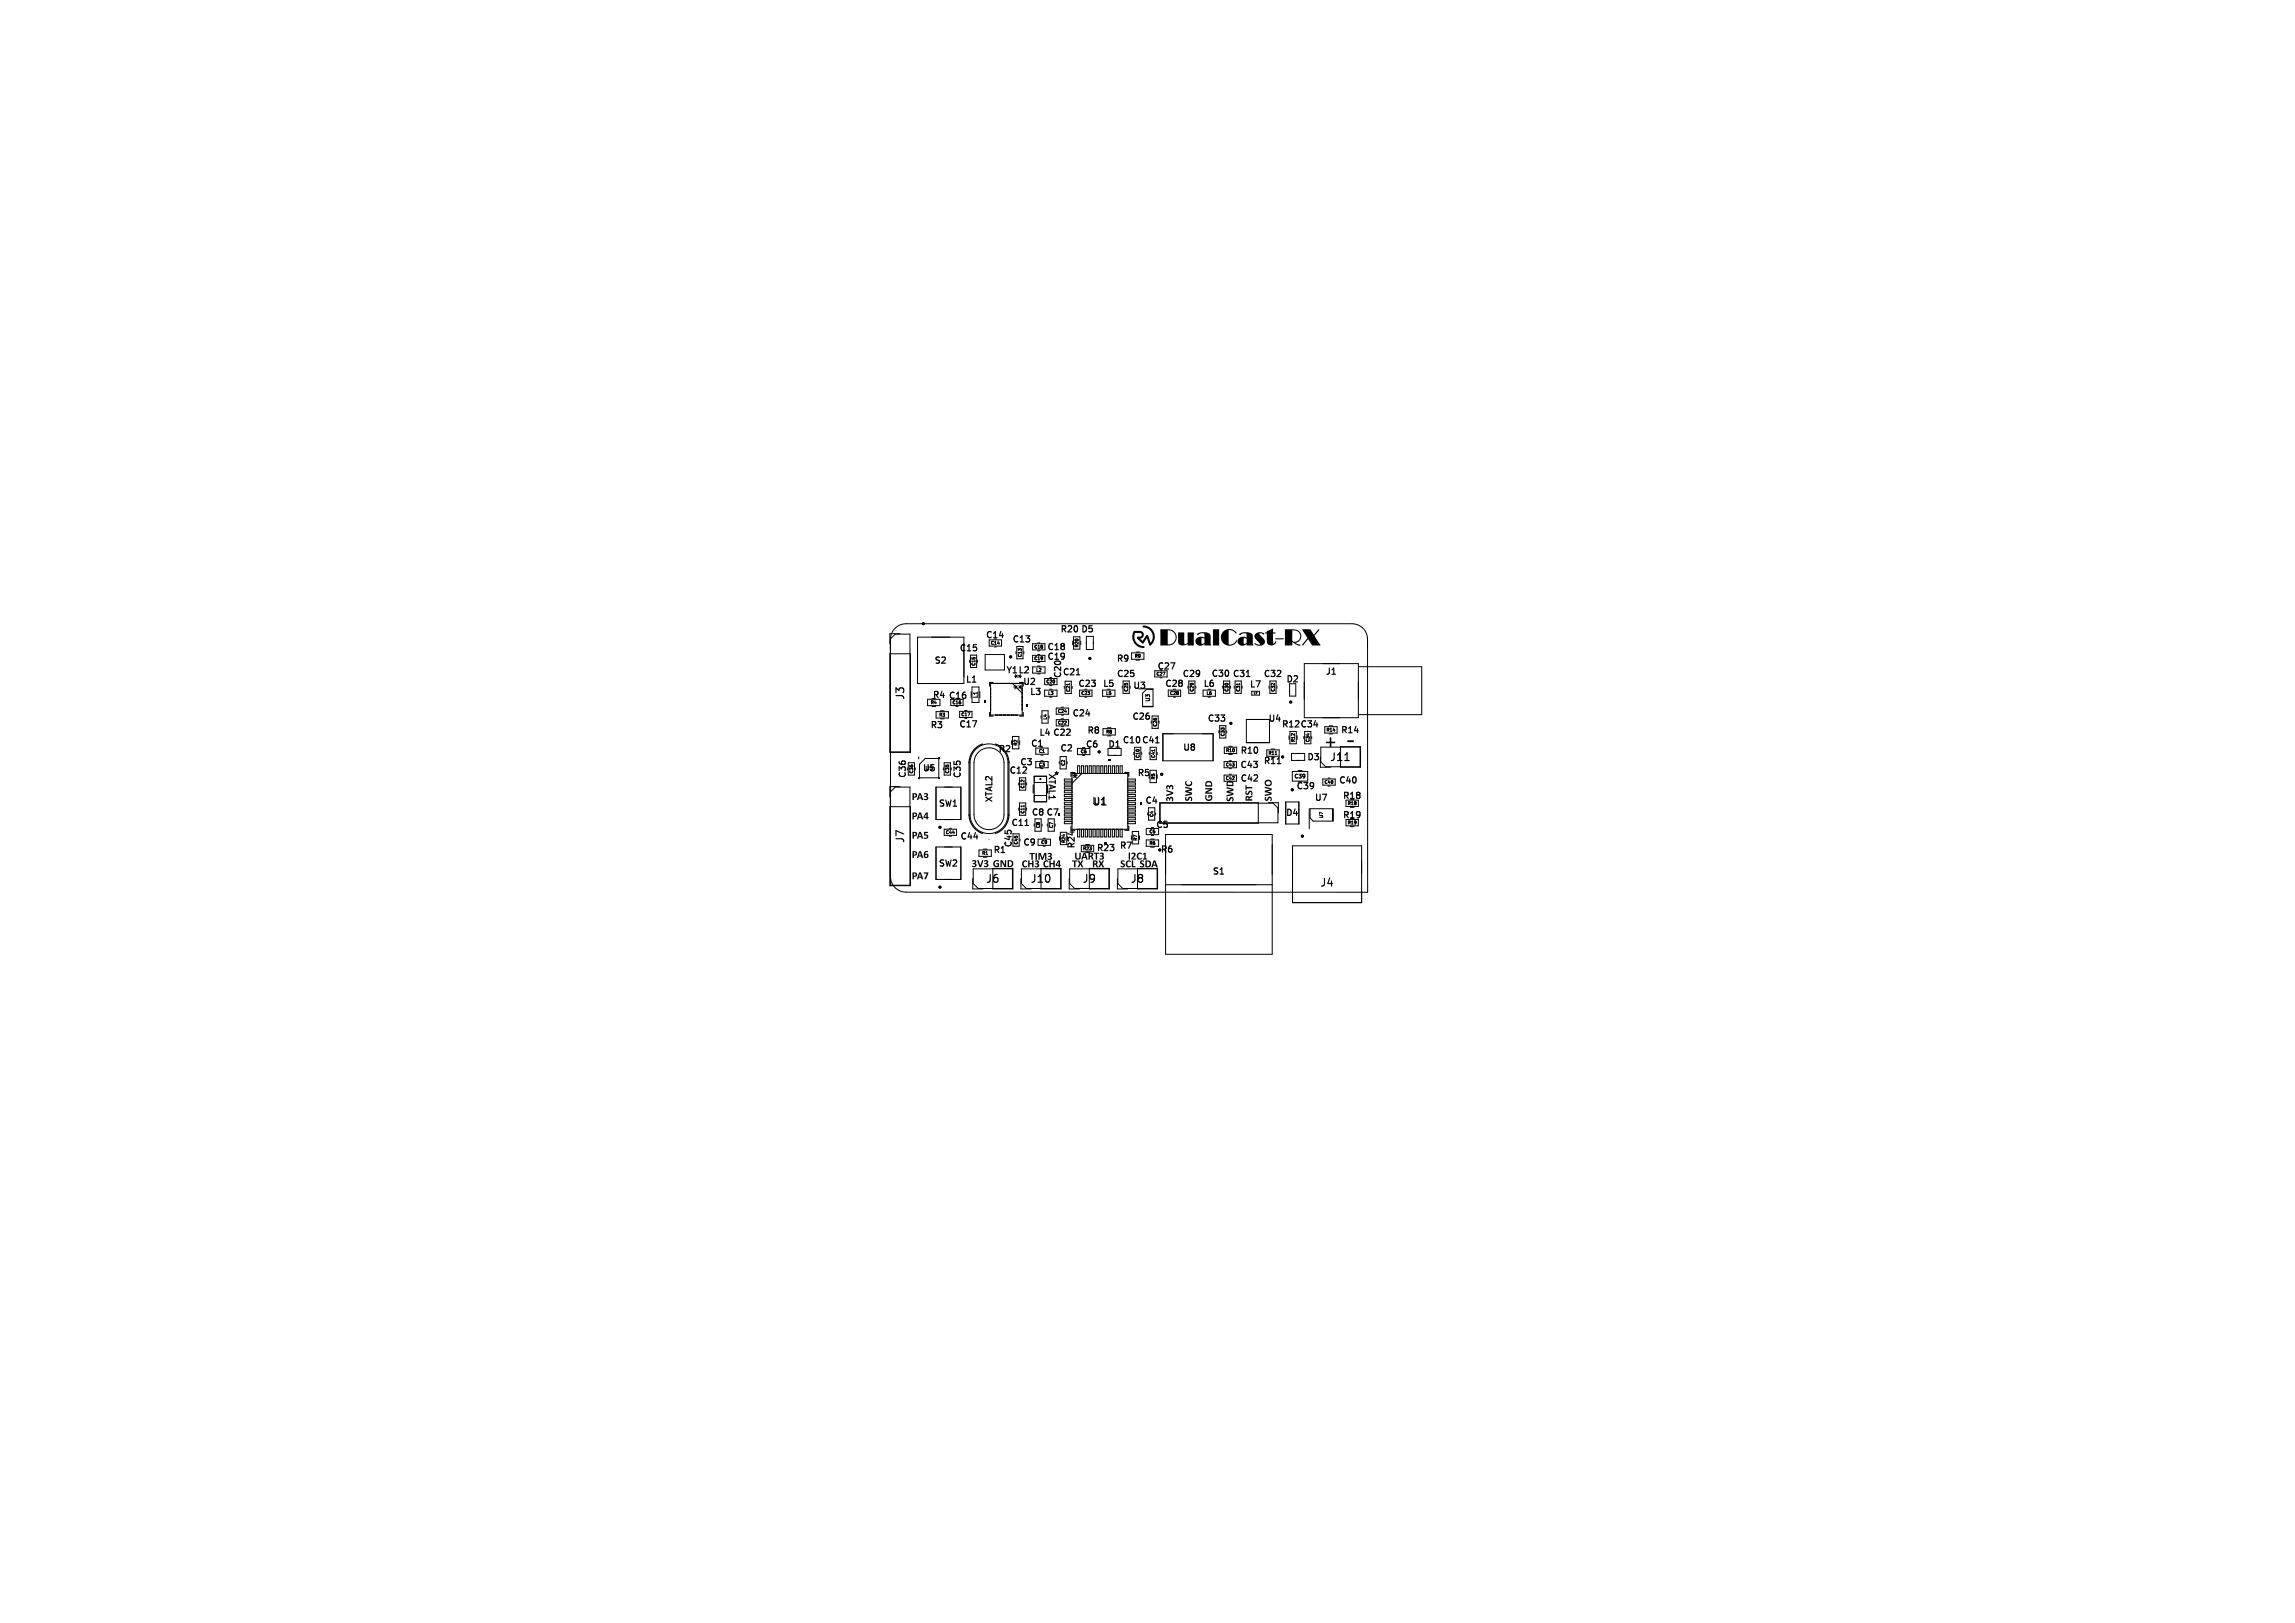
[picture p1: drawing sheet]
<svg xmlns="http://www.w3.org/2000/svg" width="297mm" height="210mm" viewBox="0 0 297 210" stroke-linecap="round" stroke-linejoin="round" font-family="sans-serif">
<defs><g id="words">
<text font-size="3.5" x="174.2" y="97.2">-</text>
<text font-size="3.1" x="150" y="83.9">DualCast-RX</text>
<text font-size="2.8" x="171.5" y="97.2">+</text>
<g font-size="1.4">
<text x="132.4" y="89.4" transform="rotate(-90 132.4 89.4)">*</text>
<text x="117.2" y="90.6" transform="rotate(-90 117.2 90.6)">J3</text>
<text x="138.6" y="101.4">*</text>
<text x="172" y="98.6">J11</text>
<text x="118" y="103.7">PA3</text>
<text x="118" y="106.2">PA4</text>
<text x="141.3" y="104.4">U1</text>
<text x="152" y="103.7" transform="rotate(-90 152 103.7)">3V3</text>
<text x="154.4" y="103.7" transform="rotate(-90 154.4 103.7)">SWC</text>
<text x="157" y="103.7" transform="rotate(-90 157 103.7)">GND</text>
<text x="159.8" y="103.7" transform="rotate(-90 159.8 103.7)">SWD</text>
<text x="162.2" y="103.7" transform="rotate(-90 162.2 103.7)">RST</text>
<text x="164.7" y="103.7" transform="rotate(-90 164.7 103.7)">SWO</text>
<text x="117.2" y="109.1" transform="rotate(-90 117.2 109.1)">J7</text>
<text x="118" y="113.9">PA7</text>
<text x="118" y="111.2">PA6</text>
<text x="118" y="108.7">PA5</text>
<text x="125.7" y="112.4">3V3 GND CH3</text>
<text x="133.2" y="111.4">TIM3</text>
<text x="135" y="112.4">CH4</text>
<text x="138.7" y="112.4">TX</text>
<text x="139" y="111.4">UART3</text>
<text x="141.3" y="112.4">RX</text>
<text x="145" y="112.4">SCLSDA</text>
<text x="146" y="111.4">I2C1</text>
<text x="127.5" y="114.4">J6</text>
<text x="133.3" y="114.4">J10</text>
<text x="140" y="114.4">J9</text>
<text x="146.3" y="114.4">J8</text>
<text x="170.8" y="114.9">J4</text>
</g>
<g font-size="1.1">
<text x="127.5" y="82.7">C14</text>
<text x="131" y="83.3">C13</text>
<text x="137.2" y="82">R20 D5</text>
<text x="120.9" y="86">S2</text>
<text x="124.1" y="84.4">C15</text>
<text x="124.9" y="88.5">L1</text>
<text x="130.2" y="87.3">Y1 L2</text>
<text x="132.3" y="87.9" transform="rotate(-90 132.3 87.9)">*</text>
<text x="132.3" y="88.8">U2</text>
<text x="135.5" y="84.3">C18</text>
<text x="135.5" y="85.5">C19</text>
<text x="137.5" y="87.5">C21</text>
<text x="137.5" y="87.8" transform="rotate(-90 137.5 87.8)">C20</text>
<text x="139.5" y="89">C23</text>
<text x="142.7" y="89">L5</text>
<text x="144.5" y="85.8">R9</text>
<text x="144.5" y="87.8">C25</text>
<text x="146.6" y="89.3">U3</text>
<text x="149.7" y="86.8">C27</text>
<text x="150.7" y="89">C28</text>
<text x="153" y="87.8">C29</text>
<text x="155.7" y="89">L6</text>
<text x="156.7" y="87.7">C30 C31</text>
<text x="161.7" y="89.1">L7</text>
<text x="163.5" y="87.8">C32</text>
<text x="166.4" y="88.4">D2</text>
<text x="171.5" y="87.5">J1</text>
<text x="120.4" y="94.4">R3</text>
<text x="120.7" y="90.5">R4 C16</text>
<text x="124.1" y="94.3">C17</text>
<text x="133.2" y="90.1">L3</text>
<text x="134.4" y="95.4">L4 C22</text>
<text x="138.7" y="92.9">C24</text>
<text x="140.7" y="95.1">R8</text>
<text x="146.5" y="93.3">C26</text>
<text x="156.2" y="93.5">C33</text>
<text x="164.1" y="93.5">U4</text>
<text x="165.8" y="94.3">R12 C34</text>
<text x="173.5" y="95">R14</text>
<text x="117.4" y="100.7" transform="rotate(-90 117.4 100.7)">C36</text>
<text x="119.3" y="100">U5</text>
<text x="124.5" y="100.8" transform="rotate(-90 124.5 100.8)">C35</text>
<text x="129.2" y="97.5">R2</text>
<text x="130.6" y="100.3">C12</text>
<text x="132" y="99.2">C3</text>
<text x="133.4" y="96.8">C1</text>
<text x="135.6" y="100" transform="rotate(90 135.6 100)">XTAL1</text>
<text x="136.3" y="100.9">*</text>
<text x="137.2" y="97.4">C2</text>
<text x="140.5" y="96.9">C6</text>
<text x="143.4" y="96.9">D1</text>
<text x="145.2" y="96.3">C10 C41</text>
<text x="147.2" y="100.6">R5</text>
<text x="153" y="97.3">U8</text>
<text x="160.4" y="99.5">C43</text>
<text x="160.5" y="101.3">C42</text>
<text x="160.5" y="97.7">R10</text>
<text x="163.5" y="99">R11</text>
<text x="169.1" y="98.5">D3</text>
<text x="173.2" y="101.5">C40</text>
<text x="121.4" y="104.5">SW1</text>
<text x="128.6" y="103.9" transform="rotate(-90 128.6 103.9)">XTAL2</text>
<text x="130.8" y="107">C11</text>
<text x="133.5" y="105.7">C8 C7</text>
<text x="148.2" y="104.2">C4</text>
<text x="149.6" y="107.3">C5</text>
<text x="166.4" y="105.7">D4</text>
<text x="167.7" y="102.3">C39</text>
<text x="170.1" y="103.8">U7</text>
<text x="173.7" y="106">R19</text>
<text x="173.7" y="103.5">R18</text>
<text x="121.4" y="112.3">SW2</text>
<text x="124.2" y="108.8">C44</text>
<text x="128.5" y="110.5">R1</text>
<text x="131.1" y="109.7" transform="rotate(-90 131.1 109.7)">C45</text>
<text x="132.4" y="109.6">C9</text>
<text x="139.2" y="109.9" transform="rotate(-90 139.2 109.9)">R24</text>
<text x="141.9" y="110.3">R23</text>
<text x="144.9" y="110">R7</text>
<text x="150.2" y="110.5">R6</text>
<text x="156.9" y="113.3">S1</text>
</g>
<g font-size=".7">
<text x="126.6" y="90.4" transform="rotate(-90 126.6 90.4)">L1</text>
<text x="148.9" y="90.8" transform="rotate(-90 148.9 90.8)">U3</text>
<text x="119.7" y="99.7">U5</text>
<text x="167.5" y="100.8">C39</text>
</g>
<g font-size=".6">
<text x="128.2" y="83.5">C14</text>
<text x="133.8" y="84">C18</text>
<text x="139.6" y="83.8" transform="rotate(-90 139.6 83.8)">R20</text>
<text x="126.3" y="86.2" transform="rotate(-90 126.3 86.2)">C15</text>
<text x="132.3" y="85.1" transform="rotate(-90 132.3 85.1)">C13</text>
<text x="133.8" y="85.5">C19</text>
<text x="134.1" y="87">L2</text>
<text x="135.4" y="88.5">C20</text>
<text x="135.6" y="90">L3</text>
<text x="138.5" y="89.6" transform="rotate(-90 138.5 89.6)">C21</text>
<text x="139.9" y="90">C23</text>
<text x="143.1" y="90">L5</text>
<text x="146" y="89.5" transform="rotate(-90 146 89.5)">C25</text>
<text x="146.8" y="85.2">R9</text>
<text x="149.6" y="87.5">C27</text>
<text x="151.4" y="90">C28</text>
<text x="154.5" y="89.5" transform="rotate(-90 154.5 89.5)">C29</text>
<text x="156.1" y="90">L6</text>
<text x="159" y="89.5" transform="rotate(-90 159 89.5)">C30</text>
<text x="160.5" y="89.5" transform="rotate(-90 160.5 89.5)">C31</text>
<text x="165" y="89.5" transform="rotate(-90 165 89.5)">C32</text>
<text x="120.4" y="91.2">R4</text>
<text x="121.5" y="92.8">R3</text>
<text x="123.2" y="91.2">C16</text>
<text x="124.4" y="92.7">C17</text>
<text x="135.5" y="93.2" transform="rotate(-90 135.5 93.2)">L4</text>
<text x="136.9" y="92.3">C24</text>
<text x="136.9" y="93.8">C22</text>
<text x="143.1" y="95">R8</text>
<text x="149.8" y="94.1" transform="rotate(-90 149.8 94.1)">C26</text>
<text x="158.5" y="95.3" transform="rotate(-90 158.5 95.3)">C33</text>
<text x="171.6" y="94.7">R14</text>
<text x="118.2" y="100.1" transform="rotate(-90 118.2 100.1)">C36</text>
<text x="122.9" y="100.1" transform="rotate(-90 122.9 100.1)">C35</text>
<text x="131.7" y="96.5" transform="rotate(-90 131.7 96.5)">R2</text>
<text x="134.4" y="97.5">C1</text>
<text x="134.4" y="99.2">C3</text>
<text x="137.9" y="99.1" transform="rotate(-90 137.9 99.1)">C2</text>
<text x="139.8" y="97.5">C6</text>
<text x="147.5" y="98.1" transform="rotate(-90 147.5 98.1)">C10</text>
<text x="149.5" y="100.9" transform="rotate(-90 149.5 100.9)">R5</text>
<text x="149.5" y="98.1" transform="rotate(-90 149.5 98.1)">C41</text>
<text x="158.6" y="101">C42</text>
<text x="158.6" y="99.2">C43</text>
<text x="158.6" y="97.4">R10</text>
<text x="164.1" y="97.7">R11</text>
<text x="167.6" y="96.1" transform="rotate(-90 167.6 96.1)">R12</text>
<text x="169.5" y="96.1" transform="rotate(-90 169.5 96.1)">C34</text>
<text x="171.4" y="101.5">C40</text>
<text x="122.4" y="108">C44</text>
<text x="132.6" y="105.3" transform="rotate(-90 132.6 105.3)">C11</text>
<text x="132.6" y="102.1" transform="rotate(-90 132.6 102.1)">C12</text>
<text x="134.6" y="107.2" transform="rotate(-90 134.6 107.2)">C8</text>
<text x="136.3" y="107.2" transform="rotate(-90 136.3 107.2)">C7</text>
<text x="148.7" y="107.9">C5</text>
<text x="149.3" y="105.7" transform="rotate(-90 149.3 105.7)">C4</text>
<text x="171.3" y="105.9" transform="rotate(-90 171.3 105.9)">U7</text>
<text x="174.4" y="106.7">R19</text>
<text x="174.4" y="104.2">R18</text>
<text x="127.1" y="110.7">R1</text>
<text x="131.8" y="109.3" transform="rotate(-90 131.8 109.3)">C45</text>
<text x="134.7" y="109.3">C9</text>
<text x="137.9" y="109.1" transform="rotate(-90 137.9 109.1)">R24</text>
<text x="140.1" y="110.1">R23</text>
<text x="147.2" y="108.8" transform="rotate(-90 147.2 108.8)">R7</text>
<text x="148.7" y="109.4">R6</text>
</g>
<text font-size=".3" x="162.2" y="89.9">L7</text>
</g></defs>
<g fill="none" stroke="#000" stroke-width=".13">
<path d="M115.2 84.6h2.6v12.8h-2.6zM115.7 81.4l.7-.5 .8-.2h57.8a2 2 0 0 1 2 2v32.8l-59.8-.1a2 2 0 0 1-2-2v-30.7l.2-.8zM115.9 82.1h1.9v15.2h-2.6v-14.6zM116.5 82h-1.3v1.3M117.5 98.7h.8v1.6h-.8M118.5 99.4v.2M118.7 82.4h6v6h-6zM118.9 97.9v.3M119 98.9l.7-.8h1.8v2.5h-2.5zM120 90.5h1.6v.8h-1.6zM120.6 91.4h.5M121.1 92.1h1.6v.8h-1.6z"/>
<path d="M121.4 98h.2v.2M121.7 92h.5M121.7 93h.5M122.1 99.4v.2M122.2 98.7h.8v1.6h-.8zM123 90.5v.8h1.6v-.8M123.1 99.4v.2M123.7 91.4h.3M124.2 92h1.6v.8h-1.6zM124.8 93h.3M124.8 91.9h.3M125.5 85.4v.3"/>
<path d="M125.6 84.8v1.6h.8v-1.6M125.7 89.5v.8M125.8 88.9h.9v2h-.9zM126.2 97a2.45 2.45 0 0 1 2.7-.6 2.45 2.45 0 0 1 1.5 2.3v6.7a2.45 2.45 0 0 1-2.4 2.5 2.45 2.45 0 0 1-2.5-2.5l.1-7 .3-.9zM126.5 85.4v.3M126.5 97.4a1.94 1.94 0 0 1 2.2-.5 1.94 1.94 0 0 1 1.2 1.8v6.7a1.94 1.94 0 0 1-1.9 2 1.94 1.94 0 0 1-2-2v-6.7l.1-.6zM127.5 84.7h2.5v2h-2.5zM128 82.8v.8h1.6v-.8M128.2 88.4h4.1v4.1h-4.1zM128.7 83.7h.3M130.9 95.9v.4M131 95.3h.9v1.6h-.9z"/>
<path d="M131.5 84.3v.3M131.6 83.6v1.6h.8v-1.6M132 95.9v.4M132.5 84.3v.3M133.6 86.3h1.6v.8h-1.6zM134 96.8h1.6v.8h-1.6zM134 98.5h1.6v.8h-1.6zM134.3 86.2h.3M134.3 87.2h.3M134.3 83.2h.3M134.3 84.2h.3M134.3 84.7h.3"/>
<path d="M134.3 85.7h.3M134.7 97.7h.3M134.7 96.7h.3M134.7 98.4h.3M134.7 99.5h.3M134.7 92.6v.3M134.8 92h.8v1.6h-.8zM135.2 89.3h1.6v.8h-1.6zM135.2 87.8h1.6v.8h-1.6zM135.2 83.3h-1.6v.8h1.6M135.2 84.8h-1.6v.8h1.6M135.8 92.6v.3"/>
<path d="M135.8 90.2h.4M135.8 89.2h.4M135.8 87.7h.3M135.8 88.7h.3M136.7 93.1h1.6v.8h-1.6zM136.7 91.6h1.6v.8h-1.6zM137.1 98.6v.2M137.2 97.9h.8v1.6h-.8zM137.3 91.5h.3M137.3 92.5h.3M137.3 93h.3M137.3 94h.3"/>
<path d="M137.7 88.8v.3M137.8 88.1h.8v1.6h-.8zM138.1 98.6v.2M138.4 88.4v.3M138.8 88.8v.3M138.8 83v.4M138.9 82.4h.9v1.6h-.9zM139.4 96.8h1.6v.8h-1.6zM139.7 89.3v.8h1.6v-.8M139.9 83v.4M140.1 97.8h.3M140.1 96.7h.3"/>
<path d="M140.4 90.2h.3M140.6 82.3v1.7h.9v-1.7M142.7 89.3v.8h1.6v-.8M142.7 94.3h1.6v.8h-1.6zM143.3 95.2h.5M143.3 94.2h.5M143.3 90.2h.4M143.4 96.8h1.7v.9h-1.7zM145.2 88.8v.3M145.3 88.1v1.6h.8v-1.6M146.2 88.8v.3M146.4 84.5h1.6v.8h-1.6z"/>
<path d="M146.7 97.4v.2M146.8 96.7v1.6h.8v-1.6M147 85.4h.5M147 84.4h.5M147.3 89.1h1.9M147.8 97.4v.2M147.8 91.5h1.4M148.4 89.2h.8v2.2h-1.3v-1.7zM148.7 97.4v.2M148.8 99.7h.9v1.6h-.9zM148.8 96.7v1.6h.8v-1.6M149 93.3v.3"/>
<path d="M149.1 92.6h.8v1.6h-.8zM149.4 97v.2M149.4 86.8v.8h1.6v-.8M149.8 97.4v.2M150 93.3v.3M150.1 87.7h.3M150.5 94.9h6.5v3.5h-6.5zM151.2 89.3v.8h1.6v-.8M151.8 90.2h.3M153.7 88.8v.3M153.8 88.1v1.6h.8v-1.6M154.8 88.8v.3"/>
<path d="M155.7 89.3v.8h1.6v-.8M156.3 90.2h.4M157.7 94.6v.2M157.8 93.9h.8v1.6h-.8zM158.2 88.8v.3M158.3 88.1v1.6h.8v-1.6M158.4 98.5h1.6v.8h-1.6zM158.4 96.7h1.6v.8h-1.6zM158.7 94.6v.2M159 96.6h.5M159 97.6h.5M159.1 98.4h.3"/>
<path d="M159.1 99.5h.3M159.3 88.8v.3M159.7 88.8v.3M159.8 88.1v1.6h.8v-1.6M160.4 88.4v.2M160.7 88.8v.3M161.3 93.1h3v3h-3zM162 89.4v.5h1v-.5M163.9 97.9v-.9h1.6v.9M164.2 88.8v.3M164.3 88.1v1.6h.8v-1.6M164.5 96.9h.5"/>
<path d="M165 97.6h.2M165.3 88.8v.3M166.8 95.2v.5M166.9 88.5v1.6h.8v-1.6M166.9 94.6v1.6h.9v-1.6M167.2 99.8h2v1.3h-2zM167.9 95.2v.5M168 99.7h.5M168.7 95.3v.3M168.8 85.9h7v7h-7zM168.8 97.5h-1.7v.9h1.7M168.8 94.6v1.6h.8v-1.6"/>
<path d="M169.7 95.3v.3M170.9 97.9v1.4h1.3M170.9 96.7h5.1v2.5h-4.4l-.7-.6zM171.4 94.9v-.9h1.6v.9M172 93.9h.5M173.5 96.6v2.7h2.6v-2.7M175.8 86.3h8.2v6.2h-8.2M115.2 104.4h2.6v10.2h-2.6zM115.9 101.8h1.9v12.7h-2.6v-12zM116.5 101.8h-1.3v1.3M118.9 100.6v.1l.1 .1M121.1 101.8h3.2v4.2h-3.2z"/>
<path d="M121.1 109.6h3.2v4.2h-3.2zM121.6 100.6v.1h-.2M122.2 107.3h1.6v.8h-1.6zM122.8 108.2h.3M122.8 107.2h.3M124.4 101.8v4.2M124.4 109.6v4.2M125.9 113.7v1.3h1.3M125.9 112.4h5.1v2.6h-4.4l-.7-.7zM127.3 109.9h.4M128.3 110h-1.6v.8h1.6M128.5 112.4h2.6v2.6h-2.6z"/>
<path d="M131.1 107.9h.8v1.6h-.8M131.8 101.3v.3M131.8 104.6v.2M131.9 100.6v1.6h.8v-1.6M131.9 103.9h.8v1.6h-.8zM132 108.6v.2M132.1 113.7v1.3h1.4M132.2 112.4h5.1v2.6h-4.5l-.6-.7zM132.5 104.2v.2M132.8 101.3v.3M132.8 104.6v.2M133.8 106.6v.3"/>
<path d="M133.8 100.4h1.6v3.3h-1.6zM133.8 101.3h1.6M133.8 102.9h1.6M133.9 106v1.6h.8v-1.6M134.3 108.6h1.6v.8h-1.6zM134.7 112.4h2.6v2.6h-2.6zM134.9 106.6v.3M135 109.5h.3M135 108.5h.3M135.5 106.6v.3M135.6 106v1.6h.8v-1.6M136.5 106.6v.3"/>
<path d="M137.1 108.3v.4M138.1 107.7h-.9v1.6h.9M138.4 113.7v1.3h1.3M138.4 112.4h5.1v2.6h-4.4l-.7-.7zM138.7 100.8h-1v.3h1M138.7 101.3h-1v.3h1M138.7 101.8h-1v.3h1M138.7 102.3h-1v.3h1M138.7 102.8h-1v.3h1M138.7 103.3h-1v.3h1M138.7 103.8h-1v.3h1M138.7 104.3h-1v.3h1"/>
<path d="M138.7 104.8h-1v.3h1M138.7 105.3h-1v.3h1M138.7 105.8h-1v.3h1M138.7 106.3h-1v.3h1M138.7 100.1h7.2v7.2h-7.2zM139.5 100.1v-1h.2v1M139.5 107.3v1h.2v-1M139.9 110.2v-.8h1.6v.8M140 107.3v1h.2v-1M140 100.1v-1h.2v1M140 100.1l-1.3 1.3M140.5 107.3v1h.2v-1"/>
<path d="M140.5 100.1v-1h.2v1M140.5 109.3h.5M141 100.1v-1h.2v1M141 107.3v1h.2v-1M141 112.4h2.6v2.6h-2.6zM141.5 107.3v1h.2v-1M141.5 100.1v-1h.2v1M142 107.3v1h.2v-1M142 100.1v-1h.2v1M142.5 107.3v1h.2v-1M142.5 100.1v-1h.2v1M143 107.3v1h.2v-1"/>
<path d="M143 100.1v-1h.2v1M143.5 107.3v1h.2v-1M143.5 100.1v-1h.2v1M144 107.3v1h.2v-1M144 100.1v-1h.2v1M144.5 107.3v1h.2v-1M144.5 100.1v-1h.2v1M144.6 113.7v1.3h1.3M144.7 112.4h5v2.6h-4.4l-.6-.7zM145 100.1v-1h.2v1M145 107.3v1h.2v-1M145.9 101.3h1v.3h-1"/>
<path d="M145.9 100.8h1v.3h-1M145.9 101.8h1v.3h-1M145.9 102.3h1v.3h-1M145.9 102.8h1v.3h-1M145.9 103.3h1v.3h-1M145.9 103.8h1v.3h-1M145.9 104.3h1v.3h-1M145.9 104.8h1v.3h-1M145.9 105.3h1v.3h-1M145.9 105.8h1v.3h-1M145.9 106.3h1v.3h-1M146.4 108.2v.4"/>
<path d="M146.5 107.6h.9v1.6h-.9zM147.2 112.4h2.6v2.6h-2.6zM147.5 108.2v.4M148.3 107.2h1.6v.8h-1.6zM148.3 108.7h1.6v.8h-1.6zM148.5 105.2v.3M148.6 104.5v1.6h.8v-1.6M148.9 108.6h.5M148.9 109.6h.5M149 107.1h.3M149 108.1h.3M149.6 105.2v.3"/>
<path d="M149.8 100.2v.5M150.1 103.9h12.7v2.6h-12.7zM150.1 103.9h14.6l.7 .7v1.9h-15.3zM150.8 108h13.8v15.5h-13.8zM150.8 114.5h13.8M164.1 103.9h1.3v1.3M166.4 103.8h1.7v2.8h-1.7zM167.3 109.4h8.9v7.4h-8.9zM169.4 104.6v2.6M169.5 104.6h2.9v1.6h-2.5l-.4-.4zM171.2 100.8h1.6v.8h-1.6zM171.8 100.7h.3"/>
<path d="M171.8 101.7h.3M172.6 104.6v1.6M174.2 103.5v.9h1.6v-.9M174.2 106v.9h1.6v-.9M174.8 107h.4M174.8 104.5h.4"/>
<circle cx="134.6" cy="100.8" r=".08"/>
</g>
<path d="M127.4 90.5h.2v.4h-.2zM132.8 91h.3v.4h-.3zM143.4 98.2h.4v.3h-.4zM146.7 81.7l.9-.1 .3 .2 .1 .2v.3l-.2 .2-.3 .1 .4 .3 .4-.7h.2l.4 1 .3-.7-.1-.6-.4-.5-.8-.2v-.2l.2-.1 .6 .2 .4 .4 .3 .5v.6l-.1 .5-.4 .4h-.1l-.4-.9-.5 .7-.8-.7 .1-.2 .5-.1v-.3l-.1-.1h-.7l-.1 .6 .2 .6 .4 .3 .6 .2 .1 .1-.1 .1h-.1l-.6-.1-.5-.4-.2-.5-.1-.6zM168.5 81.4h1.1l.4 .7 .5-.5a.13 .13 0 0 1 .1-.2 .13 .13 0 0 1 .2 .1 .14 .14 0 0 1-.2 .2l-.5 .6 .8 1.2h-1.1l-.5-.8-.6 .7a.12 .12 0 0 1-.1 .1 .12 .12 0 0 1-.1-.1 .12 .12 0 0 1 .1-.1l.6-.7zM136.9 105.3h.2v.3h-.2zM142.9 108.9h.4v.3h-.4zM147.5 103.8h.3v.3h-.3z" fill="#000"/>
<g fill="none" stroke="#000" stroke-width=".15">
<path d="M125.4 98.6v6.9M127.1 96.3a2.58 2.58 0 0 0-1.7 2.4M128.1 92.2v.5h.4M128.5 88.3h-.4v.5M128.8 96.3a2.58 2.58 0 0 1 1.8 2.4M130.6 98.6v6.9M132 88.3h.4M132.4 92.2v.5h-.4M139.3 87.3h.4M145.6 100h.5v.5M149.5 96.1h.5M161.3 87.5h.4"/>
<path d="M165.3 98.8h.4M174 98.4h.6M125.4 105.4a2.58 2.58 0 0 0 1.7 2.4M130.6 105.4a2.58 2.58 0 0 1-1.8 2.4M132.6 106.8h.5M133.7 101.6v1M138.6 106.9v.5h.5M146.1 106.9v.5h-.5"/>
</g>
<g fill="none" stroke="#000" stroke-width=".2">
<circle cx="119.5" cy="80.7" r=".1"/>
<circle cx="130.8" cy="85" r=".1"/>
<circle cx="141" cy="85.2" r=".1"/>
<circle cx="142.2" cy="97.3" r=".1"/>
<circle cx="159.3" cy="93.6" r=".1"/>
<circle cx="166" cy="97.9" r=".1"/>
<circle cx="167" cy="90.8" r=".1"/>
<circle cx="121.6" cy="107" r=".1"/>
<circle cx="121.6" cy="114.8" r=".1"/>
<circle cx="150.3" cy="100.2" r=".1"/>
<circle cx="167.2" cy="102.2" r=".1"/>
<circle cx="168.5" cy="108.2" r=".1"/>
</g>
<g fill="#000" stroke="#000" stroke-width=".13">
<circle cx="128.2" cy="90.1" r=".01"/>
<circle cx="128.2" cy="89.1" r=".01"/>
<circle cx="128.2" cy="89.4" r=".01"/>
<circle cx="128.2" cy="90.4" r=".01"/>
<circle cx="128.2" cy="91.1" r=".01"/>
<circle cx="128.2" cy="91.4" r=".01"/>
<circle cx="128.2" cy="92.5" r=".01"/>
<circle cx="128.2" cy="88.4" r=".01"/>
<circle cx="128.2" cy="90.9" r=".01"/>
<circle cx="128.2" cy="91.6" r=".01"/>
<circle cx="128.2" cy="89.9" r=".01"/>
<circle cx="128.2" cy="90.6" r=".01"/>
<circle cx="128.2" cy="91.9" r=".01"/>
<circle cx="128.2" cy="89.6" r=".01"/>
<circle cx="128.8" cy="88.4" r=".01"/>
<circle cx="128.8" cy="92.5" r=".01"/>
<circle cx="129.1" cy="88.4" r=".01"/>
<circle cx="129.1" cy="92.5" r=".01"/>
<circle cx="129.3" cy="88.4" r=".01"/>
<circle cx="129.3" cy="92.5" r=".01"/>
<circle cx="129.6" cy="88.4" r=".01"/>
<circle cx="129.6" cy="92.5" r=".01"/>
<circle cx="129.8" cy="88.4" r=".01"/>
<circle cx="129.8" cy="92.5" r=".01"/>
<circle cx="130.1" cy="92.5" r=".01"/>
<circle cx="130.1" cy="88.4" r=".01"/>
<circle cx="130.3" cy="88.4" r=".01"/>
<circle cx="130.3" cy="92.5" r=".01"/>
<circle cx="130.6" cy="88.4" r=".01"/>
<circle cx="130.6" cy="92.5" r=".01"/>
<circle cx="130.8" cy="92.5" r=".01"/>
<circle cx="130.8" cy="88.4" r=".01"/>
<circle cx="131.1" cy="92.5" r=".01"/>
<circle cx="131.3" cy="92.5" r=".01"/>
<circle cx="131.6" cy="92.5" r=".01"/>
<circle cx="132.3" cy="90.4" r=".01"/>
<circle cx="132.3" cy="90.1" r=".01"/>
<circle cx="132.3" cy="91.4" r=".01"/>
<circle cx="132.3" cy="91.1" r=".01"/>
<circle cx="132.3" cy="92.5" r=".01"/>
<circle cx="132.3" cy="89.9" r=".01"/>
<circle cx="132.3" cy="91.9" r=".01"/>
<circle cx="132.3" cy="90.9" r=".01"/>
<circle cx="132.3" cy="91.6" r=".01"/>
<circle cx="132.3" cy="90.6" r=".01"/>
<circle cx="128" cy="108.6" r=".01"/>
</g>
<use href="#words"/>
</svg>
